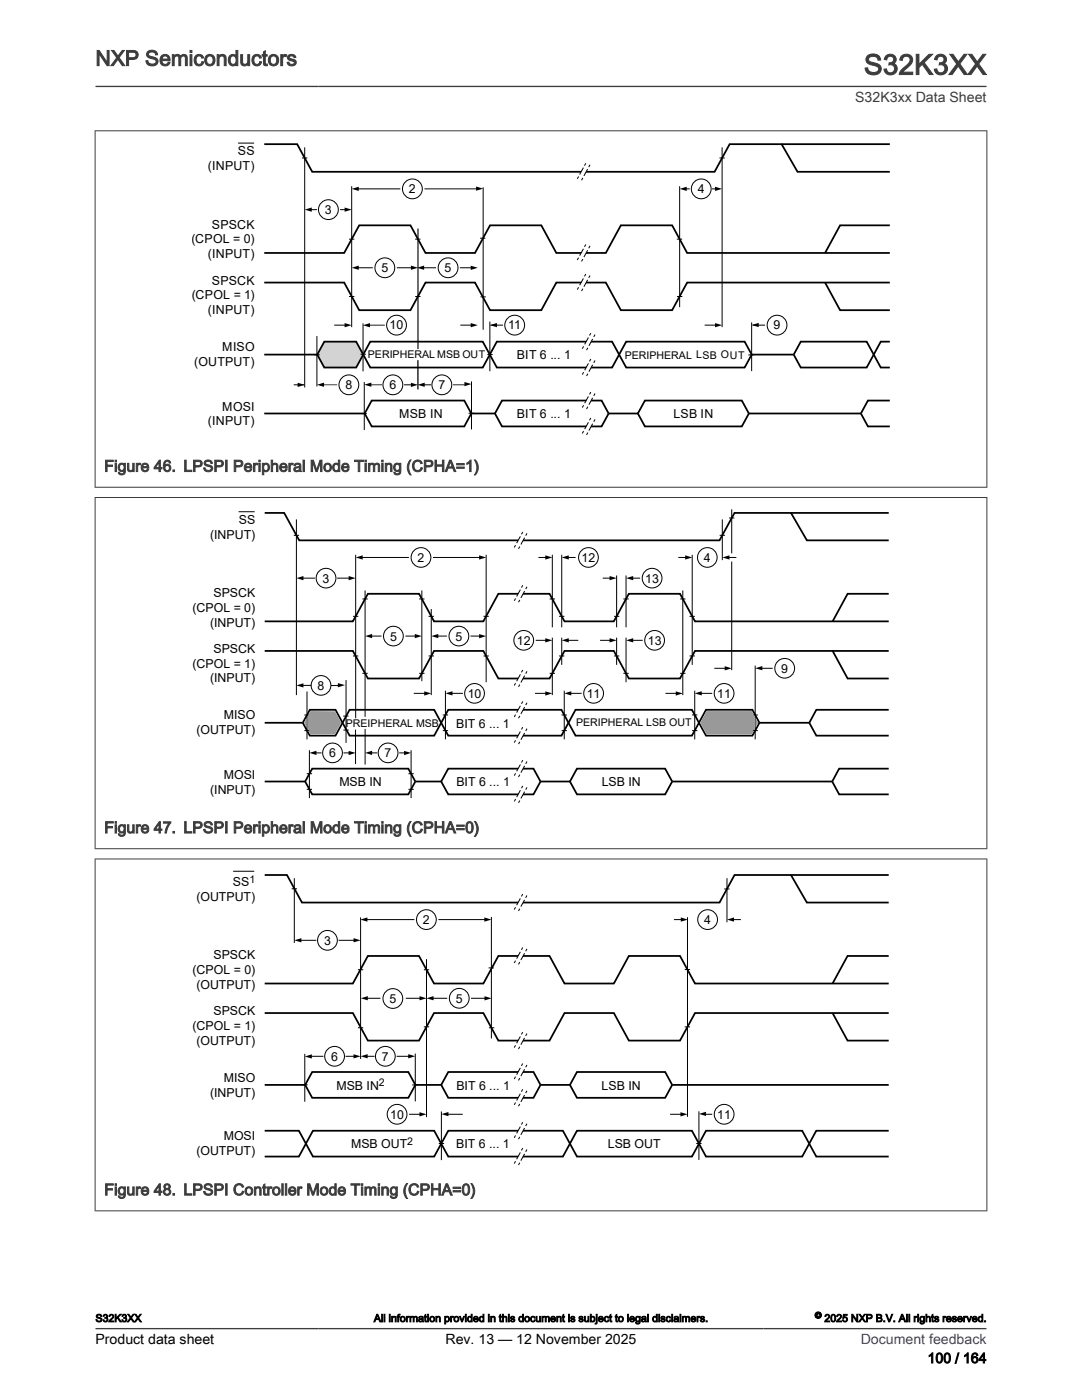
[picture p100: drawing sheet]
<svg xmlns="http://www.w3.org/2000/svg" width="216mm" height="279mm" viewBox="0 0 216 279" stroke-linecap="round" stroke-linejoin="round" font-family="sans-serif">
<defs><g id="words">
<text font-size="5.6" fill="#3c3c3c" x="172.4" y="14.9">S32K3XX</text>
<text font-size="4.2" fill="#3c3c3c" x="19" y="13.1">NXP Semiconductors</text>
<g font-size="3.2" fill="#3c3c3c">
<text x="20.8" y="94.1">Figure 46. LPSPI Peripheral Mode Timing (CPHA=1)</text>
<text x="20.8" y="166.3">Figure 47. LPSPI Peripheral Mode Timing (CPHA=0)</text>
<text x="20.8" y="238.5">Figure 48. LPSPI Controller Mode Timing (CPHA=0)</text>
</g>
<text font-size="2.8" fill="#3c3c3c" x="170.6" y="20.4">S32K3xx Data Sheet</text>
<g font-size="2.8">
<text x="19.1" y="268.1">Product data sheet</text>
<text x="88.9" y="268.1">Rev. 13 — 12 November 2025</text>
<text x="185.1" y="272">100 / 164</text>
</g>
<text font-size="2.8" fill="#00f" x="171.7" y="268.1">Document feedback</text>
<g font-size="2.5">
<text x="41.5" y="34">(INPUT)</text>
<text x="47.5" y="31">SS</text>
<text x="81.6" y="38.6">2</text>
<text x="139.2" y="38.6">4</text>
<text x="42.3" y="45.6">SPSCK</text>
<text x="64.8" y="42.7">3</text>
<text x="38.2" y="48.5">(CPOL = 0)</text>
<text x="41.5" y="51.5">(INPUT)</text>
<text x="38.3" y="59.7">(CPOL = 1)</text>
<text x="42.3" y="56.8">SPSCK</text>
<text x="76.1" y="54.3">5</text>
<text x="88.7" y="54.3">5</text>
<text x="41.5" y="62.7">(INPUT)</text>
<text x="77.8" y="65.7">10</text>
<text x="101.4" y="65.7">11</text>
<text x="154.3" y="65.7">9</text>
<text x="44.4" y="70.1">MISO</text>
<text x="103.2" y="71.7">BIT 6 ... 1</text>
<text x="38.8" y="73">(OUTPUT)</text>
<text x="68.9" y="77.6">8</text>
<text x="77.7" y="77.7">6</text>
<text x="87.5" y="77.7">7</text>
<text x="44.4" y="81.9">MOSI</text>
<text x="79.7" y="83.5">MSB IN</text>
<text x="103.2" y="83.5">BIT 6 ... 1</text>
<text x="134.4" y="83.5">LSB IN</text>
<text x="41.5" y="84.9">(INPUT)</text>
<text x="41.9" y="107.6">(INPUT)</text>
<text x="47.7" y="104.6">SS</text>
<text x="83.3" y="112.1">2</text>
<text x="116.1" y="112.1">12</text>
<text x="140.4" y="112.1">4</text>
<text x="42.6" y="119.2">SPSCK</text>
<text x="64.4" y="116.3">3</text>
<text x="128.7" y="116.3">13</text>
<text x="38.4" y="122.1">(CPOL = 0)</text>
<text x="41.9" y="125.1">(INPUT)</text>
<text x="42.6" y="130.3">SPSCK</text>
<text x="77.8" y="127.8">5</text>
<text x="90.9" y="127.8">5</text>
<text x="103.1" y="128.7">12</text>
<text x="129.3" y="128.7">13</text>
<text x="38.4" y="133.3">(CPOL = 1)</text>
<text x="41.9" y="136.2">(INPUT)</text>
<text x="63.4" y="137.7">8</text>
<text x="155.9" y="134.2">9</text>
<text x="44.7" y="143.6">MISO</text>
<text x="93.3" y="139.3">10</text>
<text x="117.1" y="139.3">11</text>
<text x="143.1" y="139.3">11</text>
<text x="39.2" y="146.5">(OUTPUT)</text>
<text x="91" y="145.2">BIT 6 ... 1</text>
<text x="44.7" y="155.4">MOSI</text>
<text x="65.7" y="151.1">6</text>
<text x="76.7" y="151.1">7</text>
<text x="41.9" y="158.4">(INPUT)</text>
<text x="67.7" y="156.9">MSB IN</text>
<text x="91.1" y="156.9">BIT 6 ... 1</text>
<text x="120.1" y="156.9">LSB IN</text>
<text x="39.2" y="179.8">(OUTPUT)</text>
<text x="46.5" y="176.9">SS</text>
<text x="84.4" y="184.4">2</text>
<text x="140.5" y="184.4">4</text>
<text x="42.6" y="191.4">SPSCK</text>
<text x="64.7" y="188.5">3</text>
<text x="38.4" y="194.4">(CPOL = 0)</text>
<text x="39.2" y="197.3">(OUTPUT)</text>
<text x="42.6" y="202.6">SPSCK</text>
<text x="77.7" y="200.1">5</text>
<text x="91" y="200.1">5</text>
<text x="38.4" y="205.5">(CPOL = 1)</text>
<text x="39.2" y="208.5">(OUTPUT)</text>
<text x="44.7" y="216">MISO</text>
<text x="66.1" y="211.7">6</text>
<text x="76.2" y="211.7">7</text>
<text x="41.9" y="218.9">(INPUT)</text>
<text x="67.1" y="217.5">MSB IN</text>
<text x="91.1" y="217.5">BIT 6 ... 1</text>
<text x="120.1" y="217.5">LSB IN</text>
<text x="44.7" y="227.6">MOSI</text>
<text x="77.9" y="223.3">10</text>
<text x="143.1" y="223.3">11</text>
<text x="39.2" y="230.5">(OUTPUT)</text>
<text x="70.1" y="229.2">MSB OUT</text>
<text x="91" y="229.2">BIT 6 ... 1</text>
<text x="121.3" y="229.2">LSB OUT</text>
</g>
<g font-size="2.1">
<text x="73.4" y="71.5">PERIPHERAL MSB OUT</text>
<text x="124.7" y="71.5">PERIPHERAL LSB OUT</text>
<text x="69" y="145.1">PREIPHERAL MSB</text>
<text x="115" y="144.9">PERIPHERAL LSB OUT</text>
<text x="49.8" y="176.2">1</text>
<text x="75.6" y="216.7">2</text>
<text x="81.3" y="228.5">2</text>
<text x="19" y="263.8">S32K3XX</text>
<text x="74.6" y="263.8">All information provided in this document is subject to legal disclaimers.</text>
<text x="164.5" y="263.8">2025 NXP B.V. All rights reserved.</text>
</g>
<text font-size="1.8" x="162.6" y="263.1">©</text>
</g></defs>
<path d="M64.7 68.2h6.4l1.4 2.6-1.4 2.5h-6.4l-1.4-2.5z" fill="#d2d3d2"/>
<g fill="none" stroke="#000" stroke-width=".35">
<path d="M52.7 28.8h6.6l3 5.5h80.3l3-5.5h10.4l3.1 5.5h18.5M156 28.8h21.6M52.7 50.5h16l3-5.5h10.2l3 5.5h9.9l3-5.5h10.2l3 5.5h9.9l3-5.5h10.2l3 5.5h40.5M52.7 56.4h16l3 5.5h10.2l3-5.5h9.9l3 5.5h10.2l3-5.5h9.9l3 5.5h10.2l3-5.5h40.5M164.6 56.4l3 5.5h10M177.6 45h-10l-3 5.5M52.7 70.8h10.6M63.3 70.8l1.4-2.6h6.4l1.4 2.6M63.3 70.8l1.4 2.5h6.4l1.4-2.5M72.5 70.8l1.4-2.6h22.4l1.4 2.6M72.5 70.8l1.4 2.5h22.4l1.4-2.5M97.7 70.8l1.4-2.6h23l1.4 2.6"/>
<path d="M97.7 70.8l1.4 2.5h23l1.4-2.5M124.9 68.2h23.7l1.4 2.6-1.4 2.5h-23.7l-1.4-2.5zM159.8 68.2h13.1l1.4 2.6-1.4 2.5h-13.1l-1.4-2.5zM174.3 70.8l1.4 2.5h1.9M177.6 68.2h-1.9l-1.4 2.6M177.6 79.9h-4.4l-1.4 2.6M52.7 82.5h20.1l1.4-2.6h18.4l1.4 2.6M72.8 82.5l1.4 2.6h18.4l1.4-2.6M94 82.5h4.8l1.4-2.6h19.8l1.4 2.6M98.8 82.5l1.4 2.6h19.8l1.4-2.6M121.4 82.5h5.9l1.4-2.6h19.3l1.4 2.6M127.3 82.5l1.4 2.6h19.3l1.4-2.6"/>
<path d="M149.4 82.5h22.4M171.8 82.5l1.4 2.6h4.4"/>
</g>
<g fill="none" stroke="#000" stroke-width=".2">
<path d="M47.5 28.6h3.2M60.3 31.5h1M60.8 29.4v47.9M70.2 37.2v28.1M71.3 37.7h8.5M84.8 37.7h10.3M96.4 37.4v28.4M135.6 37.2v24.1M136.7 37.7h.8M142.2 37.7h.8M143.6 31.5h1M144.1 29.4v35.9"/>
<path d="M61.9 41.8h1.3M68 41.8h1M69.6 47.7h1.1M69.6 59.2h1.1M71.3 53.4h3M79.3 53.4h3M82.8 47.7h1.1M82.8 59.2h1.1M83.4 45.6v24.1M84.3 53.4h2.6M91.9 53.4h2.3M95.8 47.5h1"/>
<path d="M95.9 59.2h1M135.1 47.7h1M135.1 59.2h1M58.7 76.8h1.9M62.7 70.8h1.1M63.2 67.1v10M64.1 76.8h3M66.8 64.9h2.2M72 70.7h1M72.4 64.5v9.6M72.7 76.2v9.6M73.8 64.9h2.9"/>
<path d="M74.1 76.8h2M80.7 76.8h1.6M83.4 71.9v5.8M84.5 76.8h1.4M90.5 76.8h2.2M92 64.9h2.2M94.1 76.1v9.6M97.2 70.8h1.1M97.7 64.2v9.9M98 64.9h2.3M140.7 64.9h2.3M149.3 70.8h1.1"/>
<path d="M150 64.3v9.8M150.3 64.9h2.2M72.1 82.5h1.1M93.5 82.5h1.1"/>
<circle cx="82.3" cy="37.7" r="1.98"/>
<circle cx="139.9" cy="37.7" r="1.98"/>
<circle cx="65.5" cy="41.8" r="1.98"/>
<circle cx="76.8" cy="53.4" r="1.98"/>
<circle cx="89.4" cy="53.4" r="1.98"/>
<circle cx="69.6" cy="76.8" r="1.98"/>
<circle cx="78.4" cy="76.8" r="1.98"/>
<circle cx="79.1" cy="64.9" r="1.98"/>
<circle cx="88.2" cy="76.8" r="1.98"/>
<circle cx="102.7" cy="64.9" r="1.98"/>
<circle cx="155" cy="64.9" r="1.98"/>
</g>
<g fill="#000">
<path d="M70.2 37.7l1.4-.4v.8zM95 37.2l1.4 .4-1.4 .5zM135.6 37.7l1.4-.4v.8zM142.7 37.3l1.4 .4-1.4 .4zM60.8 41.8l1.4-.4v.9zM68.8 41.4l1.4 .4-1.4 .5zM70.2 53.4l1.4-.4v.9zM82 53l1.4 .4-1.4 .5zM83.2 53.4l1.4-.4v.9zM93.9 53l1.4 .4-1.4 .5zM59.4 76.4l1.4 .4-1.4 .4zM63.2 76.8l1.5-.4v.8z"/>
<path d="M68.8 64.5l1.4 .4-1.4 .4zM72.4 64.9l1.4-.4v.8zM72.7 76.8l1.4-.5v.9zM82 76.4l1.4 .4-1.4 .4zM83.3 76.8l1.4-.4v.8zM92.7 76.2l1.4 .4-1.4 .5zM93.9 64.5l1.4 .4-1.4 .4zM97.7 64.9l1.5-.4v.8zM142.7 64.5l1.4 .4-1.4 .4zM150 64.9l1.4-.5v.9z"/>
</g>
<path d="M116.9 32.6l.8 .3-1.7 3.1-.8-.3z" fill="#fefefe"/>
<path d="M115.4 35.2l-.2 .5M116.3 35.5l-.3 .5M116.4 33.5l-.7 1.3M116.9 32.6l-.3 .5M117.3 33.7l-.8 1.4M117.7 32.9l-.2 .4" fill="none" stroke="#000" stroke-width=".2"/>
<path d="M117.9 83.4l.8 .3-1.7 3.1-.8-.3z" fill="#fefefe"/>
<path d="M116.4 86l-.2 .5M117.3 86.3l-.3 .5M117.4 84.3l-.7 1.3M117.9 83.4l-.3 .5M118.3 84.6l-.8 1.3M118.7 83.7l-.2 .5" fill="none" stroke="#000" stroke-width=".2"/>
<path d="M117.9 71.7l.8 .2-1.7 3.1-.8-.2z" fill="#fefefe"/>
<path d="M116.4 74.3l-.2 .5M117.3 74.6l-.3 .4M117.4 72.5l-.7 1.4M117.9 71.7l-.3 .4M118.3 72.8l-.8 1.4M118.7 71.9l-.2 .5" fill="none" stroke="#000" stroke-width=".2"/>
<path d="M117.9 78.2l.8 .3-1.7 3.1-.8-.2z" fill="#fefefe"/>
<path d="M117.4 79.1l-.7 1.4M117.9 78.2l-.3 .5M118.3 79.4l-.8 1.4M118.7 78.5l-.2 .5M116.4 80.9l-.2 .4M117.3 81.2l-.3 .4" fill="none" stroke="#000" stroke-width=".2"/>
<path d="M117.9 66.5l.8 .3-1.7 3.1-.8-.3z" fill="#fefefe"/>
<path d="M116.4 69.1l-.2 .5M117.3 69.4l-.3 .5M117.4 67.4l-.7 1.3M117.9 66.5l-.3 .5M118.3 67.6l-.8 1.4M118.7 66.8l-.2 .4" fill="none" stroke="#000" stroke-width=".2"/>
<path d="M116.9 54.7l.8 .3-1.7 3.1-.8-.3z" fill="#fefefe"/>
<path d="M115.4 57.3l-.2 .5M116.3 57.6l-.3 .5M116.4 55.6l-.7 1.3M116.9 54.7l-.3 .5M117.3 55.8l-.8 1.4M117.7 55l-.2 .4" fill="none" stroke="#000" stroke-width=".2"/>
<path d="M116.9 48.8l.8 .3-1.7 3.1-.8-.3z" fill="#fefefe"/>
<g fill="none" stroke="#000" stroke-width=".2">
<path d="M115.4 51.4l-.2 .5M116.3 51.7l-.3 .5M116.4 49.7l-.7 1.3M116.9 48.8l-.3 .5M117.3 49.9l-.8 1.4M117.7 49.1l-.2 .4M47.6 102.1h3.2M58.6 106.8h1.1M59.1 103.7v35M60.3 115.4h2.4M67.4 115.4h2.5M71 110.7v32.6"/>
<path d="M72.1 111.3h9.4M72.3 119.5h1.1M72.8 117.8v25.3M83.6 119.5h1.1M84.2 117.8v18.1M86.5 111.3h9.4M97 110.7v25.5M107.5 111.3h1.6M109.7 119.5h1M110.2 110.7v14.5M112.1 110.7v14.5M113.2 111.3h1.6"/>
<path d="M120.4 115.4h1.5M123 114.9v10.3M124.4 119.5h1M124.9 114.9v10.3M126.1 115.4h1.5M135.4 111.3h1.6M135.7 119.5h1.1M136.2 117.8v20.9M138.1 110.7v22M143.6 106.8h1.1M144.1 103.7v8.1M145.3 111.3h1.5"/>
<path d="M145.5 103.4h1M146 101.7v8.7M146 112.1v21.6M60.3 136.8h1.7M61.3 138v9.6M66.2 136.8h1.6M69 135.7v12.6M70.4 123h1.1M70.4 130.9h1.1M72.3 134.4h1.1M74 126.9h2M81 126.9h2"/>
<path d="M82.7 138.4h2.2M83.6 134.4h1.1M85.5 123h1.1M85.5 130.9h1.1M86.1 121.5v17.2M87.2 126.9h1.9M88.9 137.8v9.8M90 138.4h2.3M94 126.9h1.9M96.5 123h1M96.5 130.9h1M106.8 138.4h2.3"/>
<path d="M107 127.8h2.1M109.7 134.4h1M110.2 127.3v11.4M111.6 123h1M111.6 130.9h1M112.1 127.3v5.4M112.6 137.8v9.8M113.2 127.8h2.1M113.7 138.4h2.2M119.8 127.8h2.1M122.5 123h1.1M122.5 130.9h1.1"/>
<path d="M123 127.3v5.4M124.4 134.4h1M124.9 127.3v8.9M126.1 127.8h2M132.9 138.4h2.2M135.7 134.4h1.1M137.6 123h1.1M137.6 130.9h1.1M138.6 137.8v9.8M139.8 138.4h2.2M142.6 133.4h2.3M150.7 132.8v14.8"/>
<path d="M151.8 133.4h2.3M60.7 142.7h1.1M60.7 145.8h1.1M61.2 154.4h1.1M61.2 157.5h1.1M61.7 149.7v9.6M62.9 150.3h1.2M68.5 142.9h1M68.5 145.7h1.1M68.6 150.3h1.3M70.9 145.6v6.9M72.9 145.5v7.1"/>
<path d="M74 150.3h1.2M79.8 150.3h1.1M81.5 154.4h1.1M81.5 157.5h1.1M82 149.7v9.6M88.4 142.7h1M88.4 145.8h1M112.1 142.7h1M112.1 145.8h1M138.1 142.7h1.1M138.1 145.8h1.1M150.2 142.7h1"/>
<path d="M150.2 145.8h1"/>
<circle cx="65.1" cy="115.4" r="1.97"/>
<circle cx="84" cy="111.3" r="1.97"/>
<circle cx="117.4" cy="111.3" r="1.97"/>
<circle cx="130.1" cy="115.4" r="1.97"/>
<circle cx="141.1" cy="111.3" r="1.96"/>
<circle cx="64.1" cy="136.8" r="1.97"/>
<circle cx="78.5" cy="126.9" r="1.97"/>
<circle cx="91.6" cy="126.9" r="1.97"/>
<circle cx="94.7" cy="138.4" r="1.97"/>
<circle cx="104.5" cy="127.8" r="1.97"/>
<circle cx="118.5" cy="138.4" r="1.97"/>
<circle cx="130.6" cy="127.8" r="1.97"/>
<circle cx="144.5" cy="138.4" r="1.97"/>
<circle cx="156.6" cy="133.4" r="1.97"/>
<circle cx="66.4" cy="150.3" r="1.97"/>
<circle cx="77.4" cy="150.3" r="1.97"/>
</g>
<g fill="none" stroke="#000" stroke-width=".35">
<path d="M150 70.8h8.4M52.8 102.4h3.9l3 5.4h83.9l3-5.4h11.2l3.2 5.4h16.3M157.8 102.4h19.5M177.3 118.5h-8.2l-3 5.5M52.8 124h17.6l3-5.5h10.2l3 5.5h9.8l3-5.5h10.3l2.9 5.5h9.9l3-5.5h10.2l3 5.5h38.6M52.8 129.9h17.6l3 5.5h10.2l3-5.5h9.8l3 5.5h10.3l2.9-5.5h9.9l3 5.5h10.2l3-5.5h38.6M166.1 129.9l3 5.5h8.2M52.8 144.2h7.6M52.8 156h8.1l1.4-2.6h19.2l1.4 2.6M60.4 144.2l1.4-2.5h5.1l1.5 2.5M60.4 144.2l1.4 2.6h5.1l1.5-2.6M60.9 156l1.4 2.5h19.2l1.4-2.5"/>
<path d="M68.4 144.2l1.4-2.5h16.8l1.4 2.5M68.4 144.2l1.4 2.6h16.8l1.4-2.6M82.9 156h5.1l1.4-2.6h17.1l1.4 2.6M88 156l1.4 2.5h17.1l1.4-2.5M88 144.2l1.4-2.5h22.6l1.4 2.5M88 144.2l1.4 2.6h22.6l1.4-2.6M107.9 156h5.8l1.4-2.6h17.6l1.4 2.6M113.4 144.2l1.4-2.5h23.3l1.4 2.5M113.4 144.2l1.4 2.6h23.3l1.4-2.6M113.7 156l1.4 2.5h17.6l1.4-2.5M134.1 156h32M140.9 141.7h9.2l1.4 2.5-1.4 2.6h-9.2l-1.4-2.6z"/>
<path d="M166.1 156l1.3 2.5h9.9M177.3 141.7h-14.4l-1.4 2.5 1.4 2.6h14.4M177.3 153.4h-9.9l-1.3 2.6"/>
</g>
<path d="M18.9 26.1h178.1M19 26v71.3M196.9 26v71.3M18.9 97.2h178.1" fill="none" stroke="#3c3c3c" stroke-width=".2"/>
<g fill="#000">
<path d="M59.1 115.4l1.4-.4v.8zM69.6 115l1.4 .4-1.4 .4zM71 111.3l1.4-.5v.9zM95.6 110.8l1.4 .5-1.4 .4zM108.8 110.8l1.4 .5-1.4 .4zM112.1 111.3l1.4-.5v.9zM121.6 115l1.4 .4-1.4 .4zM124.9 115.4l1.4-.4v.8zM136.7 110.8l1.4 .5-1.4 .4zM144.1 111.3l1.5-.5v.9zM59.1 136.8l1.4-.4v.8zM67.4 136.3l1.4 .4-1.4 .5z"/>
<path d="M72.8 126.9l1.5-.4v.9zM82.8 126.5l1.4 .4-1.4 .5zM86.1 126.9l1.4-.4v.9zM84.6 138l1.5 .4-1.5 .4zM88.9 138.4l1.4-.4v.8zM95.6 126.5l1.4 .4-1.4 .5zM108.8 127.4l1.4 .4-1.4 .4zM108.8 138l1.4 .4-1.4 .4zM112.1 127.8l1.4-.4v.8zM112.6 138.4l1.4-.4v.8zM121.6 127.4l1.4 .4-1.4 .4zM124.9 127.8l1.4-.4v.8z"/>
<path d="M134.8 138l1.4 .4-1.4 .4zM138.6 138.4l1.4-.4v.8zM144.6 133l1.4 .4-1.4 .4zM150.7 133.4l1.4-.5v.9zM61.7 150.3l1.4-.5v.9zM69.6 149.9l1.4 .4-1.4 .4zM72.8 150.3l1.5-.5v.9zM80.6 149.9l1.4 .4-1.4 .4z"/>
</g>
<path d="M104.3 106.2l.9 .2-1.7 3.1-.9-.2z" fill="#fff"/>
<path d="M104.3 106.2l-1.7 3.1M105.2 106.4l-1.7 3.1" fill="none" stroke="#000" stroke-width=".2" stroke-dasharray=".5 .5 1.5 .5 .5" stroke-linecap="butt"/>
<path d="M104.3 145.1l.9 .3-1.7 3.1-.9-.3z" fill="#fff"/>
<path d="M104.3 145.1l-1.7 3.1M105.2 145.4l-1.7 3.1" fill="none" stroke="#000" stroke-width=".2" stroke-dasharray=".5 .5 1.5 .5 .5" stroke-linecap="butt"/>
<path d="M104.3 140l.9 .3-1.7 3-.9-.2z" fill="#fff"/>
<path d="M104.3 140l-1.7 3.1M105.2 140.3l-1.7 3" fill="none" stroke="#000" stroke-width=".2" stroke-dasharray=".5 .5 1.5 .5 .5" stroke-linecap="butt"/>
<path d="M104.3 156.8l.9 .3-1.7 3.1-.9-.2z" fill="#fff"/>
<path d="M104.3 156.8l-1.7 3.2M105.2 157.1l-1.7 3.1" fill="none" stroke="#000" stroke-width=".2" stroke-dasharray=".5 .5 1.5 .5 .5" stroke-linecap="butt"/>
<path d="M104.3 151.7l.9 .3-1.7 3.1-.9-.3z" fill="#fff"/>
<path d="M104.3 151.7l-1.7 3.1M105.2 152l-1.7 3.1" fill="none" stroke="#000" stroke-width=".2" stroke-dasharray=".5 .5 1.5 .5 .5" stroke-linecap="butt"/>
<path d="M104.3 133.7l.9 .3-1.7 3.1-.9-.3z" fill="#fff"/>
<path d="M104.3 133.7l-1.7 3.1M105.2 134l-1.7 3.1" fill="none" stroke="#000" stroke-width=".2" stroke-dasharray=".5 .5 1.5 .5 .5" stroke-linecap="butt"/>
<path d="M104.3 116.8l.9 .3-1.7 3.1-.9-.3z" fill="#fff"/>
<path d="M104.3 116.8l-1.7 3.1M105.2 117.1l-1.7 3.1" fill="none" stroke="#000" stroke-width=".2" stroke-dasharray=".5 .5 1.5 .5 .5" stroke-linecap="butt"/>
<path d="M151.5 144.2h10" fill="none" stroke="#000" stroke-width=".35"/>
<g fill="#999">
<path d="M61.9 141.9l5 .1 1 1.8a.57 .57 0 0 1 0 .9l-1 1.8-5 .1-.3-.6 .2-.2-.3-.3-.1-1.3 .1-1.2 .3-.3-.2-.2z"/>
<path d="M61.1 143.5v1.5l-.4-.7z"/>
<path d="M141 141.9h9l.3 .6-.2 .2 .5 .2v2.7l-.5 .2 .2 .2-.3 .6h-9l-1.3-2.4z"/>
<path d="M150.8 143.3l.5 1-.5 .8z"/>
</g>
<path d="M18.9 99.3h178.1M19 99.2v70.3M196.9 99.2v70.3M18.9 169.4h178.1" fill="none" stroke="#3c3c3c" stroke-width=".2"/>
<g fill="none" stroke="#000" stroke-width=".35">
<path d="M52.8 174.6h4.5l3 5.5h83.3l3-5.5h11.2l3.2 5.5h16.3M157.8 174.6h19.5M52.8 196.3h17.6l3-5.5h10.2l3 5.5h9.9l2.9-5.5h10.2l3 5.5h9.9l3-5.5h10.2l3 5.5h38.6M177.3 190.8h-8.2l-3 5.5M52.8 202.2h17.6l3 5.5h10.2l3-5.5h9.9l2.9 5.5h10.2l3-5.5h9.9l3 5.5h10.2l3-5.5h38.6M52.8 216.5h8.1l1.4-2.6h19.2l1.4 2.6M60.9 216.5l1.4 2.6h19.2l1.4-2.6M82.9 216.5h5.1l1.4-2.6h17.1l1.4 2.6M88 216.5l1.4 2.6h17.1l1.4-2.6M107.9 216.5h5.8l1.4-2.6h17.6l1.4 2.6M113.7 216.5l1.4 2.6h17.6l1.4-2.6M134.1 216.5h43.2"/>
<path d="M166.1 202.2l3 5.5h8.2M52.8 225.7h6.8l1.4 2.5M61 228.2l-1.4 2.6h-6.8M61 228.2l1.4-2.5h24.2l1.4 2.5M61 228.2l1.4 2.6h24.2l1.4-2.6M88 228.2l1.4-2.5h22.9l1.4 2.5M88 228.2l1.4 2.6h22.9l1.4-2.6M113.7 228.2l1.4-2.5h23l1.4 2.5M113.7 228.2l1.4 2.6h23l1.4-2.6M139.5 228.2l1.4 2.6h19.2l1.4-2.6M139.5 228.2l1.4-2.5h19.2l1.4 2.5M161.5 228.2l1.4 2.6h14.4"/>
<path d="M177.3 225.7h-14.4l-1.4 2.5"/>
</g>
<g fill="none" stroke="#000" stroke-width=".2">
<path d="M46.5 173.9h4.2M58.2 177.4h1.1M58.7 175.3v12.9M144.5 177.4h1.1M145.1 175.3v8.8M59.9 187.7h3.1M67.7 187.7h3.1M71.4 193.5h1.1M72 183.1v28.2M73 183.5h9.6M73.1 199.2h2.7M81.1 199.2h2.9"/>
<path d="M84.6 193.5h1M86.2 199.2h2.9M87.6 183.5h9.3M94.1 199.2h2.9M97.5 193.2h1M98.1 183v24.3M134.6 183.5h1.5M136.6 193.5h1.1M137.2 183v39.9M146.2 183.5h1.5M60.3 216.5h1.1M60.8 210.3v9.6"/>
<path d="M61.9 210.8h2.5M69 210.8h1.8M71.4 205.1h1.1M73.1 210.8h1.5M79.2 210.8h2.8M82.2 216.5h1.1M82.9 210.3v9.5M84.6 204.9h1M97.6 205.1h1M136.6 204.9h1.1M81.7 222.4h2.3M87.5 228.2h1.1"/>
<path d="M88.1 221.8v9.7M89.3 222.4h2.9M133.8 222.4h2.3M138.9 228.2h1.1M139.5 221.8v9.7M140.5 222.4h1.5"/>
<circle cx="65.3" cy="187.7" r="1.97"/>
<circle cx="78.4" cy="199.3" r="1.97"/>
<circle cx="85.1" cy="183.5" r="1.97"/>
<circle cx="91.6" cy="199.2" r="1.97"/>
<circle cx="141.2" cy="183.5" r="1.97"/>
<circle cx="66.8" cy="210.8" r="1.97"/>
<circle cx="76.9" cy="210.8" r="1.97"/>
<circle cx="79.2" cy="222.4" r="1.97"/>
<circle cx="144.5" cy="222.4" r="1.97"/>
</g>
<g fill="#000">
<path d="M58.7 187.7l1.4-.5v.9zM71.9 183.5l1.4-.4v.8zM70.5 187.2l1.5 .5-1.5 .4zM72 199.2l1.4-.4v.8zM85.1 199.2l1.4-.4v.8zM83.7 198.8l1.4 .4-1.4 .4zM96.6 183.1l1.5 .4-1.5 .4zM96.7 198.8l1.4 .4-1.4 .5zM135.8 183.1l1.5 .4-1.5 .4zM145.1 183.5l1.4-.4v.8zM60.8 210.8l1.4-.4v.9zM72 210.8l1.4-.4v.8z"/>
<path d="M70.5 210.4l1.5 .4-1.5 .4zM81.5 210.4l1.4 .4-1.4 .4zM83.7 222l1.4 .4-1.4 .4zM88.1 222.4l1.4-.5v.9zM135.8 222l1.4 .4-1.4 .4zM139.5 222.3l1.4-.4v.8z"/>
</g>
<path d="M104.3 178.4l.8 .3-1.6 3.1-.9-.3z" fill="#fff"/>
<path d="M104.3 178.4l-1.7 3.1M105.1 178.7l-1.6 3.1" fill="none" stroke="#000" stroke-width=".2" stroke-dasharray=".5 .5 1.5 .5 .5" stroke-linecap="butt"/>
<path d="M104.3 229.1l.8 .3-1.6 3.1-.9-.3z" fill="#fff"/>
<path d="M104.3 229.1l-1.7 3.1M105.1 229.4l-1.6 3.1" fill="none" stroke="#000" stroke-width=".2" stroke-dasharray=".5 .5 1.5 .5 .5" stroke-linecap="butt"/>
<path d="M104.3 224l.8 .3-1.6 3.1-.9-.3z" fill="#fff"/>
<path d="M104.3 224l-1.7 3.1M105.1 224.3l-1.6 3.1" fill="none" stroke="#000" stroke-width=".2" stroke-dasharray=".5 .5 1.5 .5 .5" stroke-linecap="butt"/>
<path d="M104.3 217.4l.8 .3-1.6 3.1-.9-.3z" fill="#fff"/>
<path d="M104.3 217.4l-1.7 3.1M105.1 217.7l-1.6 3.1" fill="none" stroke="#000" stroke-width=".2" stroke-dasharray=".5 .5 1.5 .5 .5" stroke-linecap="butt"/>
<path d="M104.3 212.3l.8 .2-1.6 3.1-.9-.3z" fill="#fff"/>
<path d="M104.3 212.3l-1.7 3M105.1 212.5l-1.6 3.1" fill="none" stroke="#000" stroke-width=".2" stroke-dasharray=".5 .5 1.5 .5 .5" stroke-linecap="butt"/>
<path d="M104.3 206l.8 .3-1.6 3.1-.9-.3z" fill="#fff"/>
<path d="M104.3 206l-1.7 3.1M105.1 206.3l-1.6 3.1" fill="none" stroke="#000" stroke-width=".2" stroke-dasharray=".5 .5 1.5 .5 .5" stroke-linecap="butt"/>
<path d="M104.3 189.1l.8 .3-1.6 3.1-.9-.3z" fill="#fff"/>
<path d="M104.3 189.1l-1.7 3.1M105.1 189.4l-1.6 3.1" fill="none" stroke="#000" stroke-width=".2" stroke-dasharray=".5 .5 1.5 .5 .5" stroke-linecap="butt"/>
<path d="M85.1 191.4v31.5" fill="none" stroke="#000" stroke-width=".2"/>
<path d="M18.9 171.4h178.1M19 171.4v70.3M196.9 171.4v70.3M18.9 241.6h178.1" fill="none" stroke="#3c3c3c" stroke-width=".2"/>
<path d="M19 17.3h177.8M19 265.2h177.8" fill="none" stroke="#3c3c3c" stroke-width=".26"/>
<use href="#words"/>
</svg>
